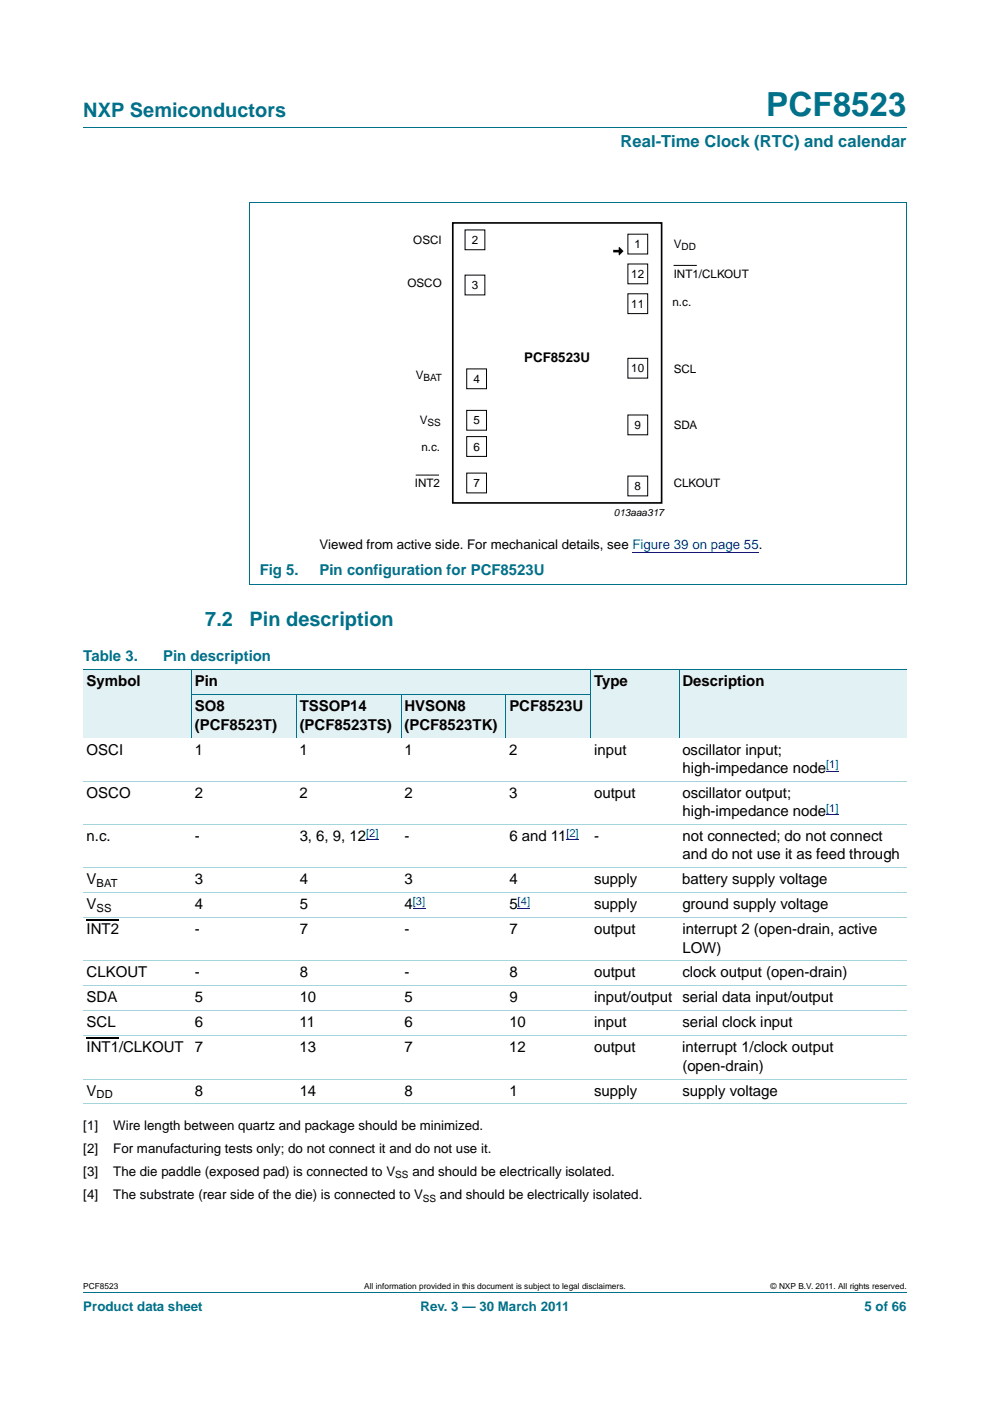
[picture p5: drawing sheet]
<svg xmlns="http://www.w3.org/2000/svg" width="210mm" height="297mm" viewBox="0 0 210 297" stroke-linecap="round" stroke-linejoin="round" font-family="sans-serif">
<defs><g id="words">
<text font-size="7" fill="#00718a" x="162.5" y="24.6">PCF8523</text>
<g font-size="4.2" fill="#00718a">
<text x="17.7" y="24.9">NXP Semiconductors</text>
<text x="43.5" y="132.8">7.2</text>
<text x="52.9" y="132.8">Pin description</text>
</g>
<text font-size="3.5" fill="#00718a" x="131.6" y="31.1">Real-Time Clock (RTC) and calendar</text>
<g font-size="3.2" fill="#00718a">
<text x="55.1" y="121.9">Fig 5.</text>
<text x="67.8" y="121.9">Pin configuration for PCF8523U</text>
<text x="17.7" y="140.2">Table 3.</text>
<text x="34.6" y="140.2">Pin description</text>
</g>
<g font-size="3.2">
<text x="18.4" y="145.5">Symbol</text>
<text x="41.3" y="145.5">Pin</text>
<text x="126" y="145.5">Type</text>
<text x="144.7" y="145.5">Description</text>
<text x="41.3" y="150.8">SO8</text>
<text x="41.3" y="154.7">(PCF8523T)</text>
<text x="63.6" y="150.8">TSSOP14</text>
<text x="63.6" y="154.7">(PCF8523TS)</text>
<text x="85.8" y="150.8">HVSON8</text>
<text x="85.8" y="154.7">(PCF8523TK)</text>
<text x="108" y="150.8">PCF8523U</text>
<text x="18.4" y="160">OSCI</text>
<text x="41.3" y="160">1</text>
<text x="63.6" y="160">1</text>
<text x="85.8" y="160">1</text>
<text x="108" y="160">2</text>
<text x="126" y="160">input</text>
<text x="144.7" y="160">oscillator input;</text>
<text x="144.7" y="163.9">high-impedance node</text>
<text x="18.4" y="169.1">OSCO</text>
<text x="41.3" y="169.1">2</text>
<text x="63.6" y="169.1">2</text>
<text x="85.8" y="169.1">2</text>
<text x="108" y="169.1">3</text>
<text x="126" y="169.1">output</text>
<text x="144.7" y="169.1">oscillator output;</text>
<text x="144.7" y="173">high-impedance node</text>
<text x="18.4" y="178.3">n.c.</text>
<text x="41.3" y="178.3">-</text>
<text x="63.6" y="178.3">3, 6, 9, 12</text>
<text x="85.8" y="178.3">-</text>
<text x="108" y="178.3">6 and 11</text>
<text x="126" y="178.3">-</text>
<text x="144.7" y="178.3">not connected; do not connect</text>
<text x="144.7" y="182.2">and do not use it as feed through</text>
<text x="18.4" y="187.5">V</text>
<text x="41.3" y="187.5">3</text>
<text x="63.6" y="187.5">4</text>
<text x="85.8" y="187.5">3</text>
<text x="108" y="187.5">4</text>
<text x="126" y="187.5">supply</text>
<text x="144.7" y="187.5">battery supply voltage</text>
<text x="18.4" y="192.8">V</text>
<text x="41.3" y="192.8">4</text>
<text x="63.6" y="192.8">5</text>
<text x="85.8" y="192.8">4</text>
<text x="108" y="192.8">5</text>
<text x="126" y="192.8">supply</text>
<text x="144.7" y="192.8">ground supply voltage</text>
<text x="18.4" y="198.1">INT2</text>
<text x="41.3" y="198.1">-</text>
<text x="63.6" y="198.1">7</text>
<text x="85.8" y="198.1">-</text>
<text x="108" y="198.1">7</text>
<text x="126" y="198.1">output</text>
<text x="144.7" y="198.1">interrupt 2 (open-drain, active</text>
<text x="144.7" y="202">LOW)</text>
<text x="18.4" y="207.2">CLKOUT</text>
<text x="41.3" y="207.2">-</text>
<text x="63.6" y="207.2">8</text>
<text x="85.8" y="207.2">-</text>
<text x="108" y="207.2">8</text>
<text x="126" y="207.2">output</text>
<text x="144.7" y="207.2">clock output (open-drain)</text>
<text x="18.4" y="212.5">SDA</text>
<text x="41.3" y="212.5">5</text>
<text x="63.6" y="212.5">10</text>
<text x="85.8" y="212.5">5</text>
<text x="108" y="212.5">9</text>
<text x="126" y="212.5">input/output serial data input/output</text>
<text x="18.4" y="217.8">SCL</text>
<text x="41.3" y="217.8">6</text>
<text x="63.6" y="217.8">11</text>
<text x="85.8" y="217.8">6</text>
<text x="108" y="217.8">10</text>
<text x="126" y="217.8">input</text>
<text x="144.7" y="217.8">serial clock input</text>
<text x="18.4" y="223.1">INT1/CLKOUT</text>
<text x="41.3" y="223.1">7</text>
<text x="63.5" y="223.1">13</text>
<text x="85.8" y="223.1">7</text>
<text x="108" y="223.1">12</text>
<text x="126" y="223.1">output</text>
<text x="144.7" y="223.1">interrupt 1/clock output</text>
<text x="144.7" y="227">(open-drain)</text>
<text x="18.4" y="232.3">V</text>
<text x="41.3" y="232.3">8</text>
<text x="63.6" y="232.3">14</text>
<text x="85.8" y="232.3">8</text>
<text x="108" y="232.3">1</text>
<text x="126" y="232.3">supply</text>
<text x="144.7" y="232.3">supply voltage</text>
</g>
<g font-size="2.8">
<text x="111.2" y="76.8">PCF8523U</text>
<text x="67.8" y="116.4">Viewed from active side. For mechanical details, see Figure 39 on page 55.</text>
<text x="17.7" y="239.5">[1]</text>
<text x="24" y="239.5">Wire length between quartz and package should be minimized.</text>
<text x="17.7" y="244.4">[2]</text>
<text x="24" y="244.4">For manufacturing tests only; do not connect it and do not use it.</text>
<text x="17.7" y="249.3">[3]</text>
<text x="24" y="249.3">The die paddle (exposed pad) is connected to V</text>
<text x="87.5" y="249.3">and should be electrically isolated.</text>
<text x="17.7" y="254.3">[4]</text>
<text x="24" y="254.3">The substrate (rear side of the die) is connected to V</text>
<text x="93.3" y="254.3">and should be electrically isolated.</text>
</g>
<g font-size="2.8" fill="#00718a">
<text x="17.7" y="277.9">Product data sheet</text>
<text x="89.2" y="277.9">Rev. 3 — 30 March 2011</text>
<text x="183.4" y="277.9">5 of 66</text>
</g>
<g font-size="2.5">
<text x="87.7" y="51.7">OSCI</text>
<text x="100.1" y="51.7">2</text>
<text x="134.6" y="52.6">1</text>
<text x="142.9" y="52.6">V</text>
<text x="133.9" y="58.9">12</text>
<text x="142.9" y="58.9">INT1/CLKOUT</text>
<text x="86.4" y="60.9">OSCO</text>
<text x="100.1" y="61.3">3</text>
<text x="133.9" y="65.2">11</text>
<text x="142.6" y="64.8">n.c.</text>
<text x="88.2" y="80.3">V</text>
<text x="100.4" y="81.2">4</text>
<text x="133.9" y="78.9">10</text>
<text x="142.9" y="79">SCL</text>
<text x="89.1" y="89.9">V</text>
<text x="100.4" y="90">5</text>
<text x="89.4" y="95.5">n.c.</text>
<text x="100.4" y="95.5">6</text>
<text x="134.6" y="90.9">9</text>
<text x="142.9" y="91">SDA</text>
<text x="88" y="103.3">INT2</text>
<text x="100.4" y="103.3">7</text>
<text x="134.6" y="103.8">8</text>
<text x="142.9" y="103.3">CLKOUT</text>
</g>
<g font-size="2.4" fill="#00f">
<text x="175.2" y="162.9">[1]</text>
<text x="175.2" y="172.1">[1]</text>
<text x="77.7" y="177.4">[2]</text>
<text x="120.1" y="177.4">[2]</text>
<text x="87.6" y="191.8">[3]</text>
<text x="109.8" y="191.8">[4]</text>
</g>
<g font-size="2.4">
<text x="20.5" y="188.1">BAT</text>
<text x="20.5" y="193.4">SS</text>
<text x="20.5" y="232.9">DD</text>
</g>
<g font-size="2.1">
<text x="144.5" y="53.1">DD</text>
<text x="89.8" y="80.8">BAT</text>
<text x="90.7" y="90.4">SS</text>
<text x="130.2" y="109.4">013aaa317</text>
<text x="83.8" y="249.9">SS</text>
<text x="89.7" y="254.8">SS</text>
</g>
<g font-size="1.8">
<text x="17.7" y="273.3">PCF8523</text>
<text x="77.3" y="273.3">All information provided in this document is subject to legal disclaimers.</text>
<text x="163.5" y="273.3">© NXP B.V. 2011. All rights reserved.</text>
</g>
</g></defs>
<path d="M17.7 27h174.6M52.9 42.9h139.4M53 42.9v81.1M192.3 42.9v81.1h-139.4M17.7 273.9h174.6" fill="none" stroke="#00718a" stroke-width=".21"/>
<path d="M134.2 117.1h26.7" fill="none" stroke="#00f" stroke-width=".21"/>
<path d="M96 47.3h44.3v59.3h-44.3z" fill="none" stroke="#000" stroke-width=".35"/>
<g fill="none" stroke="#000" stroke-width=".21">
<path d="M98.6 48.8h4.2v4.2h-4.2zM98.6 58.3h4.2v4.2h-4.2zM133.2 49.7h4.2v4.2h-4.2zM133.2 56h4.2v4.2h-4.2zM142.9 56.3h4.9M99 78.2h4.2v4.2h-4.2zM133.2 62.3h4.2v4.2h-4.2zM133.2 76h4.2v4.2h-4.2zM99 87h4.2v4.2h-4.2zM99 92.6h4.2v4.2h-4.2zM133.2 88h4.2v4.2h-4.2zM88.2 100.7h4.9"/>
<path d="M99 100.3h4.2v4.2h-4.2zM133.2 100.9h4.2v4.2h-4.2z"/>
</g>
<path d="M130.1 53h1.1l.2-.7 .9 .9-.9 1-.2-.7h-1.1z" fill="#000"/>
<g fill="#e2f1f4">
<path d="M17.7 142h22.9v14.4h-22.9z"/>
<path d="M40.6 142h84.7v5.3h-84.7z"/>
<path d="M125.3 142h18.7v14.4h-18.7z"/>
<path d="M144 142h48.3v14.4h-48.3z"/>
<path d="M40.6 147.3h22.2v9.1h-22.2z"/>
<path d="M62.8 147.3h22.3v9.1h-22.3z"/>
<path d="M85.1 147.3h22.2v9.1h-22.2z"/>
<path d="M107.3 147.3h18v9.1h-18z"/>
</g>
<path d="M77.7 178.1h2.6M120.1 178.1h2.7M175.2 163.6h2.7M175.2 172.8h2.7M87.6 192.5h2.6M109.8 192.5h2.6" fill="none" stroke="#00f" stroke-width=".21"/>
<path d="M18.4 195.1h6.9M18.4 220.1h6.9" fill="none" stroke="#000" stroke-width=".23"/>
<path d="M17.7 142h174.6M40.6 147.3h84.7M40.6 141.9v14.5M62.8 147.2v9.2M85.1 147.2v9.2M107.3 147.2v9.2M125.3 141.9v14.5M144 141.9v14.5" fill="none" stroke="#00718a" stroke-width=".21"/>
<path d="M17.7 165.6h174.6M17.7 174.8h174.6M17.7 184h174.6M17.7 189.3h174.6M17.7 194.5h174.6M17.7 203.7h174.6M17.7 209h174.6M17.7 214.3h174.6M17.7 219.6h174.6M17.7 228.8h174.6M17.7 234.1h174.6" fill="none" stroke="#a5d5dc" stroke-width=".21"/>
<use href="#words"/>
</svg>
